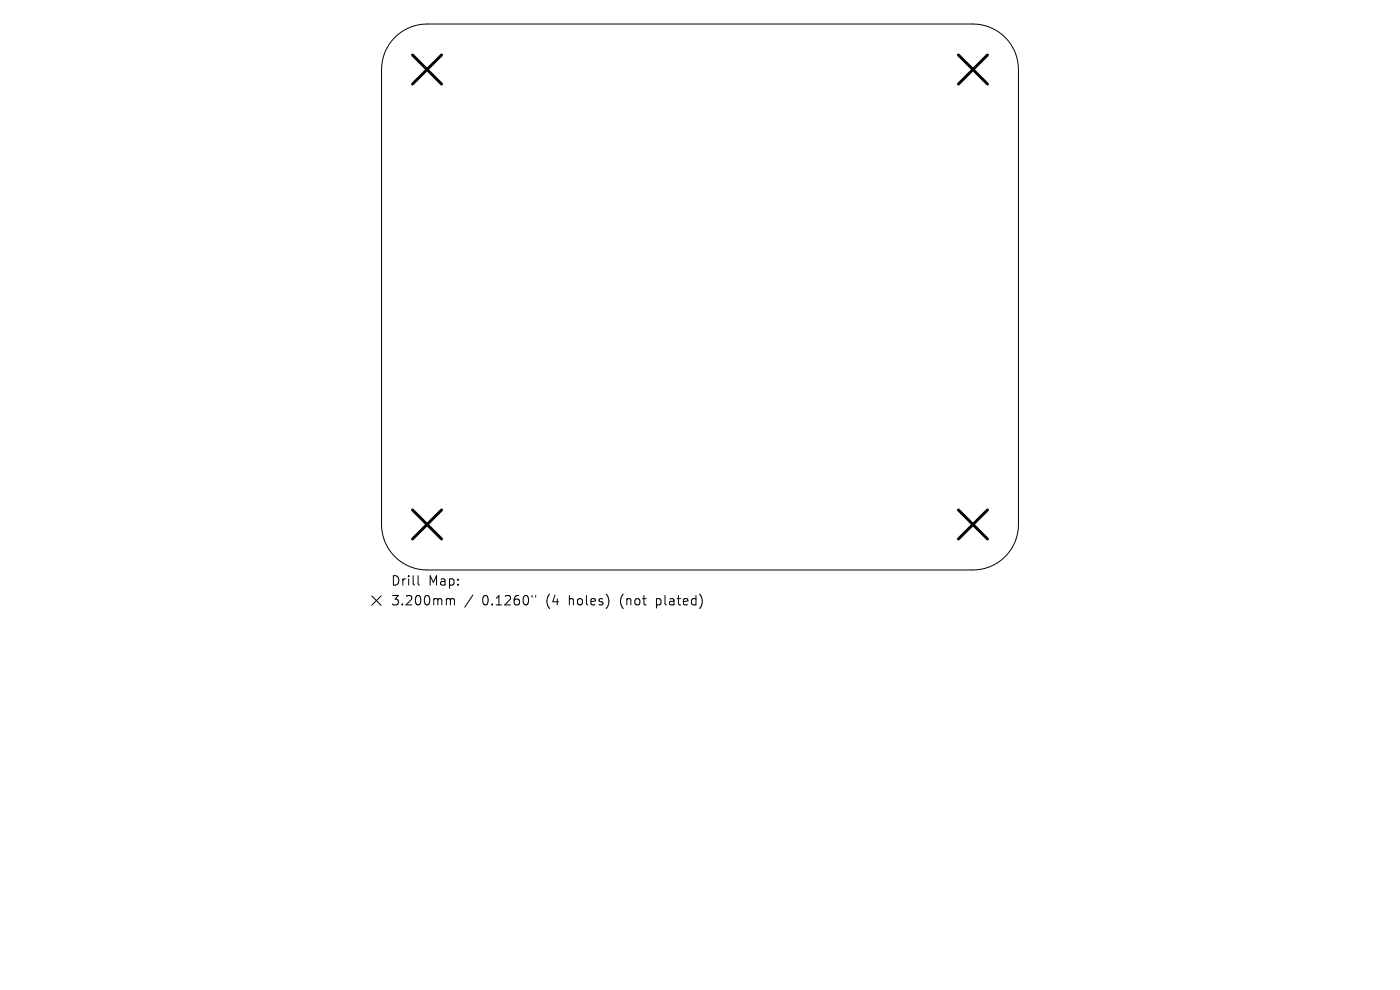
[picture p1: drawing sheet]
<svg xmlns="http://www.w3.org/2000/svg" width="297mm" height="210mm" viewBox="0 0 297 210" stroke-linecap="round" stroke-linejoin="round" font-family="sans-serif">
<defs><g id="words">
<g font-size="2.8">
<text x="82.8" y="124.5">Drill</text>
<text x="90.9" y="124.5">Map:</text>
<text x="82.8" y="128.7">3.200mm</text>
<text x="102.3" y="128.7">0.1260&quot;</text>
<text x="116" y="128.7">(4</text>
<text x="121" y="128.7">holes)</text>
<text x="132" y="128.7">(not</text>
<text x="139.9" y="128.7">plated)</text>
</g>
</g></defs>
<path d="M83.8 7.9a9.7 9.7 0 0 1 6.8-2.8h115.8a9.7 9.7 0 0 1 9.7 9.6v96.6a9.7 9.7 0 0 1-9.7 9.6h-115.8a9.7 9.7 0 0 1-9.7-9.6v-96.6a9.7 9.7 0 0 1 2.9-6.8zM78.8 126.4l2 2M80.8 126.4l-2 2M88.7 122.1v1.7l.3 .3M95 127h.3l.3 .3M95.6 127.3l.2-.3 .5 .1 .1 1.2M95.6 127.3v1M100.3 126.2l-1.7 2.6M112.9 126.3v.4M113.6 126.3v.4" fill="none" stroke="#000" stroke-width=".21"/>
<path d="M87.5 11.7l6.2 6.1M93.7 11.7l-6.2 6.1M203.3 11.7l6.2 6.1M209.5 11.7l-6.2 6.1M87.5 108.2l6.2 6.1M93.7 108.2l-6.2 6.1M203.3 108.2l6.2 6.1M209.5 108.2l-6.2 6.1" fill="none" stroke="#000" stroke-width=".62"/>
<use href="#words"/>
</svg>
